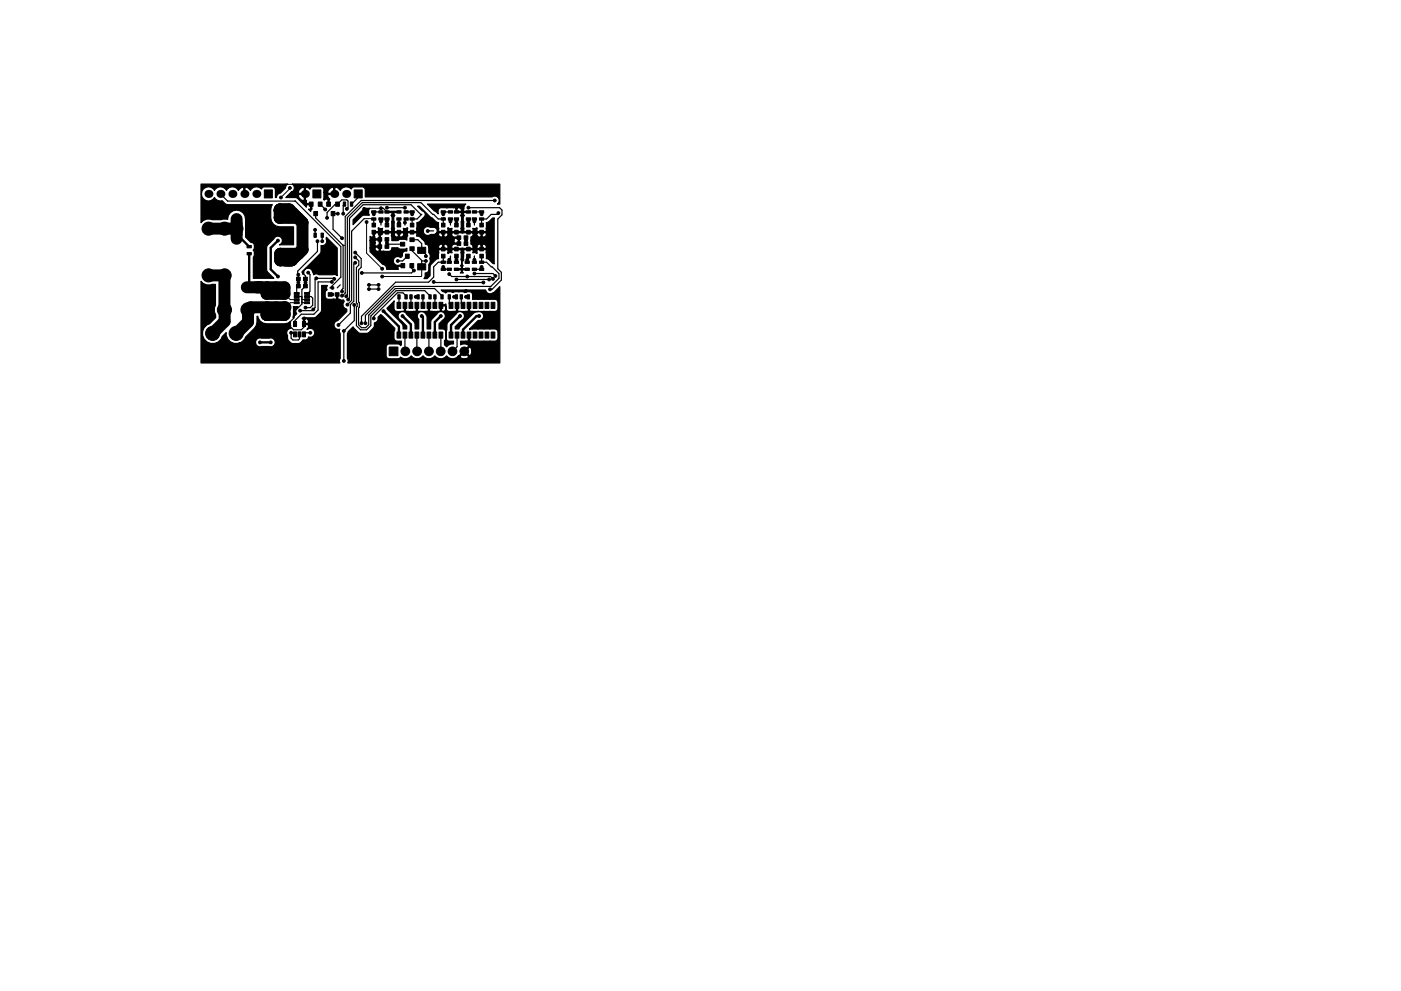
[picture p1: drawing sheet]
<svg xmlns="http://www.w3.org/2000/svg" width="297mm" height="210mm" viewBox="0 0 297 210" stroke-linecap="round" stroke-linejoin="round" font-family="sans-serif">
<g fill="#000" stroke="#000" stroke-width=".21">
<path d="M52.4 53.6h.9v.5h-.9zM52.4 52.1h.9v.5h-.9zM56 40.3h1.7v1.7h-1.7zM62.9 58.8h.8v.8h-.8zM64.4 58.8h.8v.8h-.8zM65.6 42.9h.8v.9h-.8zM66.3 40.3h1.7v1.7h-1.7zM66.5 44.9h.8v.9h-.8zM66.6 49.5h.5v.9h-.5zM67.5 42.9h.8v.9h-.8zM68.1 49.5h.5v.9h-.5zM69.3 42.9h.8v.9h-.8z"/>
<path d="M70.2 44.9h.8v.9h-.8zM71.2 42.9h.8v.9h-.8zM72.8 42.9h.5v.9h-.5zM74.3 42.9h.5v.9h-.5zM75.1 40.3h1.7v1.7h-1.7zM78.9 48.9h.7v.8h-.7zM78.9 47.4h.7v.8h-.7zM78.8 46.2h.9v.5h-.9zM78.8 44.7h.9v.5h-.9zM80.1 51.9h.8v.8h-.8zM80.3 44.7h.9v.5h-.9zM80.3 46.2h.9v.5h-.9z"/>
<path d="M80.1 50.4h.8v.8h-.8zM81.6 44.7h.9v.5h-.9zM81.6 46.2h.9v.5h-.9zM81.6 51.9h.8v.8h-.8zM81.7 47.4h.7v.8h-.7zM81.7 48.9h.7v.8h-.7zM81.6 50.4h.8v.8h-.8zM84.1 44.7h.9v.5h-.9zM84.1 46.2h.9v.5h-.9zM84.2 47.4h.8v.8h-.8zM84.2 48.9h.8v.8h-.8zM85.7 44.7h.9v.5h-.9z"/>
<path d="M85.7 46.2h.9v.5h-.9zM85 55.9h.8v.9h-.8zM84.9 51.4h.9v.8h-.9zM86 53.9h.8v.9h-.8zM87 48.9h.8v.8h-.8zM87 47.4h.8v.8h-.8zM86.9 55.9h.8v.9h-.8zM86.9 50.5h.9v.8h-.9zM86.9 52.4h.9v.8h-.9zM86.9 46.2h.9v.5h-.9zM86.9 44.7h.9v.5h-.9zM88.6 56h1.7v1.3h-1.7z"/>
<path d="M88.6 52.5h1.7v1.3h-1.7zM93.5 55.4h.9v.5h-.9zM93.5 56.9h.9v.5h-.9zM93.6 48.9h.8v.8h-.8zM93.6 47.4h.8v.8h-.8zM93.6 52.4h.8v.8h-.8zM93.6 53.9h.8v.8h-.8zM93.5 46.2h.9v.5h-.9zM93.5 44.7h.9v.5h-.9zM95.1 44.7h.9v.5h-.9zM95.1 46.2h.9v.5h-.9zM94.8 56.9h.9v.5h-.9z"/>
<path d="M94.8 55.4h.9v.5h-.9zM96.3 44.7h.9v.5h-.9zM96.3 46.2h.9v.5h-.9zM96.4 53.9h.7v.8h-.7zM96.4 52.4h.7v.8h-.7zM96.9 51.3h.8v.8h-.8zM96.4 47.4h.7v.8h-.7zM96.4 48.9h.7v.8h-.7zM96.3 56.9h.9v.5h-.9zM96.3 55.4h.9v.5h-.9zM96.9 50h.8v.8h-.8zM98.4 51.3h.8v.8h-.8z"/>
<path d="M98.9 44.7h.9v.5h-.9zM98.9 46.2h.9v.5h-.9zM98.9 53.9h.8v.8h-.8zM98.9 52.4h.8v.8h-.8zM98.4 50h.8v.8h-.8zM98.6 56.9h.9v.5h-.9zM98.6 55.4h.9v.5h-.9zM98.9 47.4h.8v.8h-.8zM98.9 48.9h.8v.8h-.8zM100.1 44.7h.9v.5h-.9zM100.1 46.2h.9v.5h-.9zM100.1 56.9h.9v.5h-.9z"/>
<path d="M100.1 55.4h.9v.5h-.9zM101.7 55.4h.9v.5h-.9zM101.7 56.9h.9v.5h-.9zM101.7 48.9h.8v.8h-.8zM101.7 47.4h.8v.8h-.8zM101.7 52.4h.8v.8h-.8zM101.7 53.9h.8v.8h-.8zM101.7 46.2h.9v.5h-.9zM101.7 44.7h.9v.5h-.9zM62.4 64h1v.4h-1zM62.4 63.4h1v.4h-1zM62.4 62.7h1v.4h-1z"/>
<path d="M62.4 62.1h1v.4h-1zM62.9 60.3h.8v.8h-.8zM62.2 70.4h.7v1.1h-.7zM62.2 68.2h.7v1.1h-.7zM63.2 70.4h.6v1.1h-.6zM64.4 60.3h.8v.8h-.8zM64.6 62.1h1v.4h-1zM64.6 62.7h1v.4h-1zM64.6 63.4h1v.4h-1zM64.6 64h1v.4h-1zM64.1 70.4h.7v1.1h-.7zM64.1 68.2h.7v1.1h-.7z"/>
<path d="M69.6 62.1h.8v.8h-.8zM71.1 62.1h.8v.8h-.8zM82.5 73.6h1.9v1.9h-1.9zM84.2 64.1h.8v1.3h-.8zM84.2 70.4h.8v1.3h-.8zM84.3 62.5h.5v.9h-.5zM85.5 64.1h.8v1.3h-.8zM85.5 70.4h.8v1.3h-.8zM85.8 62.5h.5v.9h-.5zM86.7 64.1h.8v1.3h-.8zM86.7 70.4h.8v1.3h-.8zM86.9 62.5h.5v.9h-.5z"/>
<path d="M88 64.1h.8v1.3h-.8zM88 70.4h.8v1.3h-.8zM88.4 62.5h.5v.9h-.5zM89.3 64.1h.8v1.3h-.8zM89.3 70.4h.8v1.3h-.8zM89.4 62.5h.5v.9h-.5zM90.5 64.1h.8v1.3h-.8zM90.5 70.4h.8v1.3h-.8zM90.9 62.5h.5v.9h-.5zM91.8 64.1h.8v1.3h-.8zM91.8 70.4h.8v1.3h-.8zM92 62.5h.5v.9h-.5z"/>
<path d="M93.1 64.1h.8v1.3h-.8zM93.1 70.4h.8v1.3h-.8zM93.5 62.5h.5v.9h-.5zM95 62.5h.5v.9h-.5zM95.2 64.1h.8v1.3h-.8zM95.2 70.4h.8v1.3h-.8zM96.5 64.1h.8v1.3h-.8zM96.5 70.4h.8v1.3h-.8zM96.5 62.5h.5v.9h-.5zM97.6 62.5h.5v.9h-.5zM97.8 64.1h.8v1.3h-.8zM97.8 70.4h.8v1.3h-.8z"/>
<path d="M99 64.1h.8v1.3h-.8zM99 70.4h.8v1.3h-.8zM99.1 62.5h.5v.9h-.5zM100.3 64.1h.8v1.3h-.8zM100.3 70.4h.8v1.3h-.8zM101.6 64.1h.8v1.3h-.8zM101.6 70.4h.8v1.3h-.8zM102.8 64.1h.8v1.3h-.8zM102.8 70.4h.8v1.3h-.8zM104.1 64.1h.8v1.3h-.8zM104.1 70.4h.8v1.3h-.8z"/>
<circle cx="61.5" cy="39.9" r=".3"/>
<circle cx="44.2" cy="48.5" r="1.39"/>
<circle cx="44.2" cy="58.4" r="1.39"/>
<circle cx="47.6" cy="48.5" r="1.39"/>
<circle cx="47.6" cy="58.4" r="1.39"/>
<circle cx="50.2" cy="48.5" r=".3"/>
<circle cx="50.2" cy="47.5" r=".3"/>
<circle cx="50.2" cy="50.7" r=".3"/>
<circle cx="50.2" cy="49.7" r=".3"/>
<circle cx="50.2" cy="46.5" r=".3"/>
<circle cx="58.9" cy="51" r=".3"/>
<circle cx="58.9" cy="58.7" r=".3"/>
<circle cx="59.3" cy="46.2" r=".3"/>
<circle cx="59.4" cy="53.8" r=".3"/>
<circle cx="59.4" cy="44.4" r=".3"/>
<circle cx="59.4" cy="55.2" r=".3"/>
<circle cx="59.6" cy="41.9" r=".3"/>
<circle cx="60.5" cy="44.4" r=".3"/>
<circle cx="60.5" cy="55.2" r=".3"/>
<circle cx="61.3" cy="44.4" r=".3"/>
<circle cx="61.5" cy="55.2" r=".3"/>
<circle cx="62.1" cy="45.2" r=".3"/>
<circle cx="62.4" cy="54.6" r=".3"/>
<circle cx="62.7" cy="45.8" r=".3"/>
<circle cx="63.2" cy="53.8" r=".3"/>
<circle cx="63.2" cy="58.3" r=".3"/>
<circle cx="63.3" cy="59.9" r=".3"/>
<circle cx="64.8" cy="59.9" r=".3"/>
<circle cx="65.3" cy="57.8" r=".3"/>
<circle cx="66.8" cy="48.8" r=".3"/>
<circle cx="67.1" cy="59" r=".3"/>
<circle cx="67.3" cy="51.2" r=".3"/>
<circle cx="68.3" cy="51.2" r=".3"/>
<circle cx="68.3" cy="56.9" r=".3"/>
<circle cx="69" cy="44.4" r=".3"/>
<circle cx="69.3" cy="46.2" r=".3"/>
<circle cx="70.4" cy="59.8" r=".3"/>
<circle cx="70.9" cy="59.2" r=".3"/>
<circle cx="71.6" cy="45.3" r=".3"/>
<circle cx="72.5" cy="50.5" r=".3"/>
<circle cx="72.8" cy="45.3" r=".3"/>
<circle cx="73.5" cy="44.3" r=".3"/>
<circle cx="75.3" cy="55.7" r=".3"/>
<circle cx="75.3" cy="54.6" r=".3"/>
<circle cx="75.3" cy="53.6" r=".3"/>
<circle cx="76.7" cy="57.9" r=".3"/>
<circle cx="77.2" cy="44.3" r=".3"/>
<circle cx="77.7" cy="47.1" r=".3"/>
<circle cx="79.2" cy="45.5" r=".3"/>
<circle cx="80.8" cy="47" r=".3"/>
<circle cx="80.8" cy="44.2" r=".3"/>
<circle cx="81" cy="58.7" r=".3"/>
<circle cx="81" cy="57" r=".3"/>
<circle cx="82" cy="51.6" r=".3"/>
<circle cx="82" cy="47" r=".3"/>
<circle cx="82" cy="44.1" r=".3"/>
<circle cx="84.3" cy="55.4" r=".3"/>
<circle cx="84.6" cy="47.2" r=".3"/>
<circle cx="85.9" cy="47.2" r=".3"/>
<circle cx="85.9" cy="44.1" r=".3"/>
<circle cx="87.4" cy="45.5" r=".3"/>
<circle cx="87.8" cy="57.4" r=".3"/>
<circle cx="90.3" cy="55.4" r=".3"/>
<circle cx="90.3" cy="54.4" r=".3"/>
<circle cx="90.7" cy="49" r=".3"/>
<circle cx="91.9" cy="59.8" r=".3"/>
<circle cx="94" cy="45.5" r=".3"/>
<circle cx="94" cy="56.6" r=".3"/>
<circle cx="95.3" cy="58.2" r=".3"/>
<circle cx="95.3" cy="55.1" r=".3"/>
<circle cx="95.5" cy="47" r=".3"/>
<circle cx="96.8" cy="59.3" r=".3"/>
<circle cx="96.8" cy="47" r=".3"/>
<circle cx="96.8" cy="55.1" r=".3"/>
<circle cx="98" cy="55.1" r=".3"/>
<circle cx="98.8" cy="51" r=".3"/>
<circle cx="99.1" cy="55.1" r=".3"/>
<circle cx="99.1" cy="58.7" r=".3"/>
<circle cx="99.3" cy="44.1" r=".3"/>
<circle cx="99.3" cy="47" r=".3"/>
<circle cx="100.6" cy="55.1" r=".3"/>
<circle cx="100.6" cy="58" r=".3"/>
<circle cx="100.6" cy="47" r=".3"/>
<circle cx="102.1" cy="45.5" r=".3"/>
<circle cx="102.1" cy="56.6" r=".3"/>
<circle cx="102.5" cy="59.9" r=".3"/>
<circle cx="103.7" cy="59.3" r=".3"/>
<circle cx="104.5" cy="59.2" r=".3"/>
<circle cx="104.9" cy="42.5" r=".3"/>
<circle cx="105" cy="58.5" r=".3"/>
<circle cx="105.7" cy="45.2" r=".3"/>
<circle cx="45.1" cy="70.7" r="1.5"/>
<circle cx="47.6" cy="65.7" r="1.5"/>
<circle cx="50.1" cy="70.7" r="1.5"/>
<circle cx="52.3" cy="61" r=".3"/>
<circle cx="52.6" cy="65.7" r="1.5"/>
<circle cx="54.4" cy="61" r=".3"/>
<circle cx="55.1" cy="72.6" r=".3"/>
<circle cx="56.6" cy="61" r=".3"/>
<circle cx="56.6" cy="66.8" r=".3"/>
<circle cx="57.4" cy="72.6" r=".3"/>
<circle cx="57.5" cy="66.8" r=".3"/>
<circle cx="57.5" cy="75.4" r=".3"/>
<circle cx="58.4" cy="61" r=".3"/>
<circle cx="58.5" cy="66.8" r=".3"/>
<circle cx="59.4" cy="66.8" r=".3"/>
<circle cx="60.2" cy="66.8" r=".3"/>
<circle cx="60.3" cy="61" r=".3"/>
<circle cx="61.3" cy="69.1" r=".3"/>
<circle cx="61.7" cy="70.6" r=".3"/>
<circle cx="63.6" cy="65.9" r=".3"/>
<circle cx="64.5" cy="67.6" r=".3"/>
<circle cx="64.8" cy="65.3" r=".3"/>
<circle cx="65.8" cy="70.6" r=".3"/>
<circle cx="66.4" cy="65.7" r=".3"/>
<circle cx="68.6" cy="67.3" r=".3"/>
<circle cx="70.5" cy="62.5" r=".3"/>
<circle cx="70.5" cy="61.1" r=".3"/>
<circle cx="71.8" cy="69" r=".3"/>
<circle cx="72.5" cy="61.8" r=".3"/>
<circle cx="72.5" cy="62.7" r=".3"/>
<circle cx="72.9" cy="76.6" r=".3"/>
<circle cx="72.9" cy="70.2" r=".3"/>
<circle cx="73.4" cy="62.9" r=".3"/>
<circle cx="73.7" cy="64.6" r=".3"/>
<circle cx="73.8" cy="63.5" r=".3"/>
<circle cx="75.1" cy="64.7" r=".3"/>
<circle cx="76.6" cy="68.6" r=".3"/>
<circle cx="77.5" cy="68.6" r=".3"/>
<circle cx="78" cy="75.2" r=".3"/>
<circle cx="78" cy="71.9" r=".3"/>
<circle cx="78.2" cy="60.4" r=".3"/>
<circle cx="78.2" cy="61.3" r=".3"/>
<circle cx="79.2" cy="67.6" r=".3"/>
<circle cx="80.3" cy="61.3" r=".3"/>
<circle cx="80.3" cy="60.4" r=".3"/>
<circle cx="80.5" cy="67.6" r=".3"/>
<circle cx="81.3" cy="66" r=".3"/>
<circle cx="85.3" cy="67.1" r=".3"/>
<circle cx="85.9" cy="74.5" r=".92"/>
<circle cx="88.1" cy="63" r=".3"/>
<circle cx="88.4" cy="74.5" r=".92"/>
<circle cx="89.4" cy="67.1" r=".3"/>
<circle cx="90.9" cy="74.5" r=".92"/>
<circle cx="93.4" cy="74.5" r=".93"/>
<circle cx="93.5" cy="67.1" r=".3"/>
<circle cx="95.9" cy="74.5" r=".92"/>
<circle cx="96.3" cy="63" r=".3"/>
<circle cx="97.5" cy="67.1" r=".3"/>
<circle cx="98.4" cy="74.5" r=".93"/>
<circle cx="98.8" cy="63" r=".3"/>
<circle cx="98.8" cy="61.7" r=".3"/>
<circle cx="101.6" cy="67.1" r=".3"/>
<circle cx="103.9" cy="61.4" r=".3"/>
</g>
<g fill="#000">
<circle cx="44.2" cy="41.1" r=".85"/>
<circle cx="46.7" cy="41.1" r=".85"/>
<circle cx="49.3" cy="41.1" r=".85"/>
<circle cx="50.2" cy="48.5" r="1.27"/>
<circle cx="51.8" cy="41.1" r=".85"/>
<circle cx="54.4" cy="41.1" r=".85"/>
<circle cx="64.6" cy="41.1" r=".85"/>
<circle cx="70.9" cy="41.1" r=".85"/>
<circle cx="73.4" cy="41.1" r=".85"/>
<circle cx="60.3" cy="65.2" r="1.27"/>
</g>
<g fill="none" stroke="#000" stroke-width=".25">
<path d="M46.7 41.1l1.6 1.6h14.3l9.7 9.6v6.5l-2.3 2.3h.5M65.3 57.8l.4 .4v3.6l-.6 .5M66.8 48.8v1.1M66.9 45.3v.9l5.8 5.9M67.3 51.2v2.1l-4.2 4.2 .2 3.2-.4 .4v1.1M67.9 43.3l.8 .8v.3h.3M68.3 49.9v1.3M68.3 51.2h.1M68.3 56.9h-3.4l-.6 .6v.5l.5 .5v1.4M70.4 59.8h-3v6l-.9 .9h-2.6l-1.3 1.3v.7M70.6 45.3v3.3l1.9 1.9M70.6 45.3h.1"/>
<path d="M70.6 45.3h1M70.9 59.2l-.2-.2h-3.6l-.3 .3v6l-.6 .6h-2.6M72.7 52.1h.1M72.7 52.1v9.1l-.2 .2v.4M73 43.3l-.2 .3v1.7M73.5 44.3l.3-.2v-1.4l-.3-.3h-1l-1 1h-.5l-1.7 1.7v1.1M75.3 54.6l.8 .8v.9l-.5 .5v7.4l.1 .2v.6l-.1 .2v3.9l.9 .9h1.2l.9-.9v-2.1l5.4-5.3h6.1l1.1 1.1v.2M75.3 55.7l-.3 .3v7.9l-.7 .7v1.8l-2.5 2.6M75.3 53.6l1.3 1.3v1.8l-.6 .6v6.7l.2 .2v1l-.2 .2v3.5l.6 .6h.9l.7-.6v-2l5.6-5.7h8.3l1.6 1.6v.2M75.9 41.1v.8l-1.4 1.4M77.2 46.4l-2.7 2.7v14.6l-.8 .9M79.2 46.5v1.3"/>
<path d="M80.8 44.2h.5l.7 .8M80.8 45h-1.6v.5M80.8 46.5v1.3M82 50.8v1.5M82 51.5l.3 .3h3.1M82 45h.1M82 46.5v1.3M82 45h2.6M82 52.3h.1M82 44.1h3.9M84.6 46.5v1.3M86.1 46.5l-.2 .2v1.1"/>
<path d="M86.1 45h1.3v.5M86.3 54.4l-1 1h-1M86.3 54.4h.1M87.3 56.4v.6l.5 .4-.6 .5h-10.5M87.4 52.8v.4l2 2v1.4M87.4 50.9h1.2l.8 .8v1.4l.9 .9v.4M87.4 47.8v-1.3h1l1-1h-.2l-2-2.1h-10.2l-2.9 2.9v17l-.3 .2M89.4 49l-.3 .3h-1.7M89.4 55.4h.9M91.9 49h-1.2M91.9 59.8l.2 .1h10.4M94 47.8v-1.3h-1.1l-3.7-3.5h-12.4l-3.2 3.1v16.5l-.2 .3"/>
<path d="M94 55.6h-1.1l-1 1v2.2l-1 1.1h-7l-7.3 7.2v1.5M94 54.3v1.1l-.3 .2M94 46.2h.2M94 56.6l-.3 .5h1.5M95.2 58.2l.6 .5h8.2l.5 .5M95.5 47h.1M95.5 45h-1.5v.5M95.5 54.3v1.1l-.3 .2M95.5 46.5v1.3M95.5 54.9l-.3 .2M96.8 45h2.5M96.8 52.8h.9l.3 .4v1.9"/>
<path d="M96.8 46.5v1.3M96.8 54.3v1.3M96.8 59.3h6.9M98.8 50.4h.1M98.8 50.4v1.3M98.8 51v.1M99.3 46.5v1.3M99.3 54.3l-.2 1.3M99.3 44.1h6.6l.5 .5v1l-.9 .9v10.5l.8 .8v1.6l-2 2h-.4M100.6 45h1.5v.5M100.6 58h3.9l.5 .5M100.6 46.5v1.3"/>
<path d="M100.6 54.3v1.3M100.6 46.5h.1M100.6 45h.1M102.1 54.3v1.3h1.1l2.6 2.5v.9l-1.7 1.8h-20.5l-6.1 6.1v1.7M102.1 56.6v.5h-1.5M104.9 42.5h-28.3l-3.4 3.4v16.3l-.7 .5M105.7 45.2l-.3 .3h-1.3l-.9 1h-1.1v1.3M60.3 65.7v1.1M61.7 70.5v1.2l.4 .4h1.1l.3-.2v-1M62.9 62.9l1.1 .1M64 64.2h1.1M64.8 60.7l-.8 .8v3l-1.6 1.7v1.2l-1.1 1v.7l.9 .9h1.7l.5-.6v-.7h2.7l4.4-4.3v-1.9"/>
<path d="M65.1 62.9h.9l.3 .3v1.6l-.5 .5h-1M65.1 63.6h-1.1M65.8 70.6h-1l-.4 .3M70 62.5h.5M72.1 60.4l-.6 .7M73.7 64.6h.1M75.1 64.7v3.3l-2.2 2.2v6.4M78 71.9v3.3M78.2 60.4h2.1M78.2 61.3h2.1M84.6 63v1.8M84.6 64.8h.1"/>
<path d="M85.9 71.1v3.4M86.1 63v-.2l-.7-.7h-1.1l-5.1 5v.5M87.1 63v1.8M87.1 64.8h.1M88.1 63h.5M88.4 71.1v3.4M89.7 63v1.8M89.7 64.8h.1M90.9 71.1v3.4M90.9 74.5h.1M92.2 63v1.8M93.5 71.1l-.1 3.4"/>
<path d="M95.3 63v1.4l.3 .4M96.3 63h.5M96.9 71.1v2.5l-1 .9M97.8 63v1.4l.4 .4M98.8 63h.5M99.4 64.3v.5"/>
</g>
<path d="M60.3 39.1h4.2l.1 .1v1.9M61.5 39.9l-1.9 2M77.2 46.4l2 .1M77.7 47.1v6.6l3.3 3.3M80.8 44.2l-3.6 .1M89.4 56.6v1.9l-.1 .2h-8.3M60.3 62.4l1.2 1.2h1.4M62.9 64.2h-1.3l-1 1h-.3" fill="none" stroke="#000" stroke-width=".21"/>
<path d="M50.2 50.7h1l1.6 1.6M52.8 53.8v6.6l-.5 .6M58.9 51l-1.5 1.6v4.5l1.5 1.6M55.1 72.6h2.3M81.3 66l3.3 3.3v1.8M85.3 67.1l1.8 1.7v2.3M89.4 67.1l.3 .2v3.8M93.5 67.1l-1.3 1.2v2.8M97.5 67.1l-1.9 1.9v2.1M101.6 67.1h-.5l-2.9 2.8v1.2" fill="none" stroke="#000" stroke-width=".5"/>
<g fill="none" stroke="#000" stroke-width="2.5">
<path d="M44.2 58.4h3.4v9.8l-2.5 2.5M50.1 48.4l.1 .1M50.2 46.5v4.2M50.2 48.4l-.2 .1h-5.8M59.3 44.4v1.8M59.3 46.2h3.8M59.4 44.4h1.9l2.8 2.8v5.8l-2.3 2.2h-2.4v-1.4h3.8M59.4 44.4l-.1 .3M59.4 44.4v1.7l-.1 .1M62.1 45.2l-.9 .9h-1.9M62.4 54.6l-.7 .6M52.3 61h8v1.4h-3.8v-1.3l.1-.1"/>
<path d="M56.5 65.9v.9h3.8v-1.6h-7.2l-.5 .5v2.6l-2.5 2.4M56.6 65.2v1.6M60.2 65.3v1.5l.1-.3"/>
</g>
<path d="M42.6 39.1h18.4l-.3 .2-.2 .6-1 1.1a.89 .89 0 0 0-.9 .9h-.2v-1.6a.65 .65 0 0 0-.7-.7l-1.9 .1-.4 .4a1.45 1.45 0 0 0-2.3 .3l-.5-.5-.4-.2-.3 .1v1.5h-.2v-1.5l-.2-.1-.5 .2-.4 .5a1.44 1.44 0 0 0-2.6 0 1.44 1.44 0 0 0-2.5 0 1.48 1.48 0 0 0-2.3-.4 1.48 1.48 0 0 0 0 2.3 1.48 1.48 0 0 0 2.3-.4 1.37 1.37 0 0 0 1.6 .7l.6 .6 .6 .2h9.4a4.3 4.3 0 0 0 .3 4.2l.6 .4 .7 .1h2.9v3.8l-2.9 .1a.96 .96 0 0 0 .4-1.6 .96 .96 0 0 0-1.6 .2l-1.3 1.3-.3 .7 .1 4.9 1.5 1.5h-4.4v-4.4l.2-.5a.9 .9 0 0 0-.2-1 .96 .96 0 0 0 .2-1 .96 .96 0 0 0-.7-.7l-1.1-1.1v-3.8a1.91 1.91 0 0 0-2-1.9 1.91 1.91 0 0 0-1.8 2h-3.4a1.91 1.91 0 0 0-2.3 .6zM64.6 59h.3v1.8h-.3zM69.2 50.3l2.3 2.3v5.9l-.4-.3-3.5 .1a.91 .91 0 0 0-1.1 0 2.1 2.1 0 0 0-1-1.4 .94 .94 0 0 0-1 1.3h-.3l-.2-.5 4-4.1 .1-1.5a.99 .99 0 0 0 1-.4 .99 .99 0 0 0 .1-1.1zM74.9 46.6l2.4-2.4h1.1a1.18 1.18 0 0 0-.1 1.4v.1a2.04 2.04 0 0 0-1.6 .2l-1.8 1.8zM81.9 45l.7-.2h2.1v.3h-1l-.2 .2 .2 .4a1.23 1.23 0 0 0-.1 1.4v1.9l.1 .1h1.7l.2-.1-.1-.6 .4 .1 .5-.2v.7l.1 .1h1.7l.2-.1-.1-.5 .1-1.3a2.67 2.67 0 0 0 1.7-1.4l.1-.3a.72 .72 0 0 0-.6-.7l-1.1-1.1h.4l2.3 2.3 1.2 1 .6 .2v1.8l.1 .1h1.7l.2-.1v-.7l.5 .2 .3-.1v.6l.1 .1h1.7l.2-.1-.1-1.9 .2-.4a.9 .9 0 0 0-.3-1l.3-.4-.2-.2h-1.1v-.9h.3v.6h.8l.2-.1-.1-.3a.54 .54 0 0 0-.9-.2l-.4-.1h-3.2a.94 .94 0 0 0-.4 1.3l-2.3-2.1h8.2l-.4 .6-.2 .8 1.3 .4h-1.1l-.2 .1 .3 .5-.3 .5 .2 2.3-.1 .5 .2 .1h1.7l.1-.1v-.6l.3 .1 .5-.2v.7l.2 .1h1.7l.1-.1v-1.8l.6-.2 .8-.8h.3v9.8l-1.1-.9-.6-.2v-1.8l-.1-.1h-1.7l-.2 .1v.7l-.5-.2-.3 .1v-.6l-.1-.1h-1.7l-.2 .1v1.5a1.59 1.59 0 0 0-.1 1.8l-.2 .4 .1 .2h1.1v.3h-1.1l-.1 .2 .2 .4h-.6l.3-.4-.2-.2h-1.1v-.3h1.1l.2-.2-.3-.4 .3-.5-.2-2.3 .1-.5-.2-.1h-1.7l-.1 .1v.6l-.3-.1-.5 .2v-.7l-.2-.1h-1.7l-.1 .1v1.8h-.4a2.67 2.67 0 0 0-1.4 1.7v1.9l-.6 .6h-.7l.2-.3v-.9h.4l.4-.4v-1.4a.91 .91 0 0 0 .2-1.2 1.13 1.13 0 0 0-.2-1.3v-1.3h2.1l.1 .4h.8v-.7h.2v.7h.7a.52 .52 0 0 0 0-.7 .52 .52 0 0 0-.7 0l-.4-.2a.64 .64 0 0 0-.7 .5h-2.1l-.2-.3-.5-.2a1.17 1.17 0 0 0-.7-1.1h6.8v.7l.1 .2h.8v-1.1h-.8l-.1 .2h-6.8l-.6-.5-.6-.1 .1-.6-.2-.1h-1.7l-.1 .1 .1 .5-.2 1-.2-.2a1.93 1.93 0 0 0-1.6 .1l-1.4 .2-.2-1.1 .2-.5h.5v.3a.54 .54 0 0 0 .9 .3v-.7h.2v.7l.2 .2a.56 .56 0 0 0 .6-.3 .56 .56 0 0 0-.1-.6h-1.7l-.1 .1h-.5l-.2-.1h-1.7l-.2 .4-.3 .1v3.3l.1 .1h1.9l.3-.4 .1-.3 1.3 .1a1.78 1.78 0 0 0 1.9 0v.6h-.3a.75 .75 0 0 0-.7 1l-.4 .3a.94 .94 0 0 0-1.5 .6 .94 .94 0 0 0 1.3 1h.8l.1 .3h-1.1l-.1 .2 .1 .4h-2.5v-.3a.91 .91 0 0 0-.9-.7l-2.6-2.7v-.8h1v.2a.55 .55 0 0 0 .9 .4v-.8l-1.9 .2v-1.5h1l.1 .5-.1 .4 .2 .2h.7v-1.3l-1.9 .2v-1l.5 .2 .1-.2v-.7h.3v.7l.3 .6h.7l-.1-1.2-.2-.1h-1v-.2h10.6l.2 .3a.93 .93 0 0 0 1.4 .2l1.7-.2a.56 .56 0 0 0 .2 .7 .56 .56 0 0 0 .7-.1v-.7h.2v.7l.2 .2a.64 .64 0 0 0 .7-.8h.8v.3a.63 .63 0 0 0 .7 .5h.9v1.5h-.9a.56 .56 0 0 0-.6 .3 .56 .56 0 0 0 0 .6l2.2-.1 2.1 .1 .1-.4h.8l.2 .4h.7v-.7h.2v.7h.8l.1-.1a.56 .56 0 0 0-.2-.7 .56 .56 0 0 0-.7 .1l-.4-.2a.64 .64 0 0 0-.7 .5h-.8l-.5-.5v-1.5a.63 .63 0 0 0 .5-.8h.8v.3a.54 .54 0 0 0 .9 .3v-.7h.2v.7l.2 .2a.56 .56 0 0 0 .6-.3 .56 .56 0 0 0 0-.6h-1.7l-.2 .1h-.8l-.1-.1-2.1 .1-2.2-.1-.1 .1-2.7-.1-.1 .1h-.5a.76 .76 0 0 0 .2-.8 .76 .76 0 0 0-.8-.5h-.7a.95 .95 0 0 0-1.1 0 .95 .95 0 0 0-.4 1h-10.6l1-.1 .2-.1-.1-.7 .6 .2 .3-.1-.1 .6 .2 .1h1.7l.2-.1-.1-1.9 .1-.4a.9 .9 0 0 0-.2-1l.2-.4-.1-.2h-1.1zM61.9 39.1h44.1v4.2h-.5a.95 .95 0 0 0 .2-1.3 .95 .95 0 0 0-1.4-.2h-26.9v-1.5a.65 .65 0 0 0-.6-.7l-1.9 .1-.4 .4a1.45 1.45 0 0 0-2.4 .3l-.5-.5-.4-.2-.2 .1v1.5h-1.5l-.1 .2 .5 .8-.1 .1v1.1l-.3-.1v-1a.48 .48 0 0 0-.7 .1l-.2-.2 .1-1.5h.7l.1 .2h1.2v-1.2a1.08 1.08 0 0 0-1.3 1h-.7a.89 .89 0 0 0-.4-1.1l-2-.1-.4 .2-.2 .3-.7-.4-.2 .1v2.7l.2 .1-.1 .4 .2 .2h1l.1 1.1-.3 .6-.5-.5 .5-.2v-.8h-.8l-.2 .2 .1 .3-2.1-1.9-2.3-.1 .4-.4h2.2a1.08 1.08 0 0 0 1.3 1v-1.2h-1.2l-.1 .2h-2.2l.7-.7h1.5l.1 .2h1.2v-1.2a1.08 1.08 0 0 0-1.3 1h-1.5a.94 .94 0 0 0 .7-.8 .94 .94 0 0 0-.5-.9zM42.6 59.7a1.91 1.91 0 0 0 2.3 .6h.8v4.5l-.3 .5v.9l.3 .6v.6l-1.3 1.3a2.15 2.15 0 0 0-.9 3.6 2.15 2.15 0 0 0 3.6-.9l.9-.8a2.11 2.11 0 0 0 2.6 2.2h3.6a.93 .93 0 0 0 1.2 .7h1.7a.94 .94 0 0 0 1.3-.9 .94 .94 0 0 0-1.3-.8h-1.7a.94 .94 0 0 0-1.2 1h-3.6l.7-.3 .6-.6 .2-.4 1.8-1.8 .4-.7 .2-1.9h.2a1.83 1.83 0 0 0 1.8 1.6h3.8l.8-.1 .5-.4v1.1l.1 .4a.93 .93 0 0 0-.8 .5 .93 .93 0 0 0 .1 1 1.45 1.45 0 0 0 1.1 1.7l1.4-.1 .7-.7h.6a.65 .65 0 0 0 .6-.6 .97 .97 0 0 0 1.3-1.2 .97 .97 0 0 0-1.6-.5 .6 .6 0 0 0 .2-.9h-1v-1.2h.3v.9h.7a.62 .62 0 0 0 .1-.7 .62 .62 0 0 0-.7-.3 .44 .44 0 0 1-.7 0l.2-.2h2.3a2.51 2.51 0 0 0 1.6-1.3l.1-5.5h1.2a.71 .71 0 0 0 0 .9l-.3 .1a1.34 1.34 0 0 0 .2 1.8l1.9 .1 .2-.2v-1h.2v1l.7 .4 .5-.1 .2 .4a.93 .93 0 0 0-.2 .9 .93 .93 0 0 0 .7 .7v.5l-1.9 1.9a.94 .94 0 0 0-.8 1.2 .94 .94 0 0 0 1.2 .6l.1 7.2h-29.5zM62.2 65l1 .1a.91 .91 0 0 0-.3 1.4l-.8 .9zM74.9 69.3l.1 .3a2.32 2.32 0 0 0 2.6 1.2 2.32 2.32 0 0 0 1.8-2.3 .92 .92 0 0 0 .8-1.2l.5-.6 .2 .1 2.8 2.8-.2 .8 .1 1.6 .3 .3 1.2 .1v.8l-.2 .1-.5-.3h-1.9a.65 .65 0 0 0-.6 .6v1.9l.1 .4 .5 .2h1.9l.5-.3 .2 .1a1.56 1.56 0 0 0 2.1-.4 1.55 1.55 0 0 0 2.5 0 1.55 1.55 0 0 0 2.5 0 1.55 1.55 0 0 0 2.5 0 1.52 1.52 0 0 0 2.3 .1h.5l.1 .3a1.18 1.18 0 0 0 1.8-.3l-1-.9-.9 .9h-.5l1.3-1.1h.3l.9 1a1.09 1.09 0 0 0 0-1.9l-.9 .9h-.4l1.2-1.1a1.2 1.2 0 0 0-1.7-.2v-.8h1.5l.1-.2v-1.3l.3 .1v1.2l.1 .2 5.5-.1 .3-.3 .1-1.6a.65 .65 0 0 0-.7-.6h-5.2l-.1 .2v-.2l1.8-1.8a.99 .99 0 0 0 1.1-1.2 .99 .99 0 0 0-1.4-.6l-.7 .2-2.9 2.9-.2 .5h-.8v-.5l1.4-1.3a.97 .97 0 0 0 .3-1.6 .97 .97 0 0 0-1.6 .3l-1.8 1.9-.1 1.4-.1 .4v1.6l.4 .3 1.1 .1v.6h-.5l-.5 .2-.4 .4-.5-.4v-.9l.3-.6v-1.3a.65 .65 0 0 0-.6-.6h-.8v-1.1l.8-.8a.96 .96 0 0 0 .2-1.6 .96 .96 0 0 0-1.6 .4 2.54 2.54 0 0 0-1.2 3.1h-.7v-2.5a1.07 1.07 0 0 0-.9-1.1 1.07 1.07 0 0 0-1.2 .7v.3l.3 .5v2.1h-.8l-.1-1.3-1.7-1.9a.96 .96 0 0 0-1.6-.2 .96 .96 0 0 0 .4 1.6l1.2 1.2v.6h-.7l-.1-.9-.2-.3-3.2-3.2 1.6-1.5-.1 1.5a.65 .65 0 0 0 .7 .7h1.4l.1-.2v-1.3l.3 .1v1.2l.1 .2h2l.2-.2v-1.3l.2 .1v1.2l.2 .2h2l.1-.2v-1.3l.3 .1v1.2l.1 .2h2l.2-.2v-1h.2v1l.2 .2a.64 .64 0 0 0 .7-.5v-.5l-.1-.2h-1.1v-.2h1.1l.1-.2 .1 .9a.65 .65 0 0 0 .6 .7h1.4l.2-.2v-1.3l.3 .1-.1 1.2 .2 .2h2l.1-.2v-1.3l.3 .1v1.2l.1 .2 4.2-.1a1.42 1.42 0 0 0 1.6-.3l.1-1.6a.65 .65 0 0 0-.7-.6h-4.7v-1a1.04 1.04 0 0 0-1.7-.4l-.4-.2h-1.6l-.4 .2a1.52 1.52 0 0 0-1.6 .1l-1-.7h9.5a.99 .99 0 0 0 1.6 .6l1.4-1.3v16.2h-32.3l.1-.6-.1-.4v-5.2l.1-.4z" fill="#000" stroke="#000" stroke-width=".25"/>
</svg>
